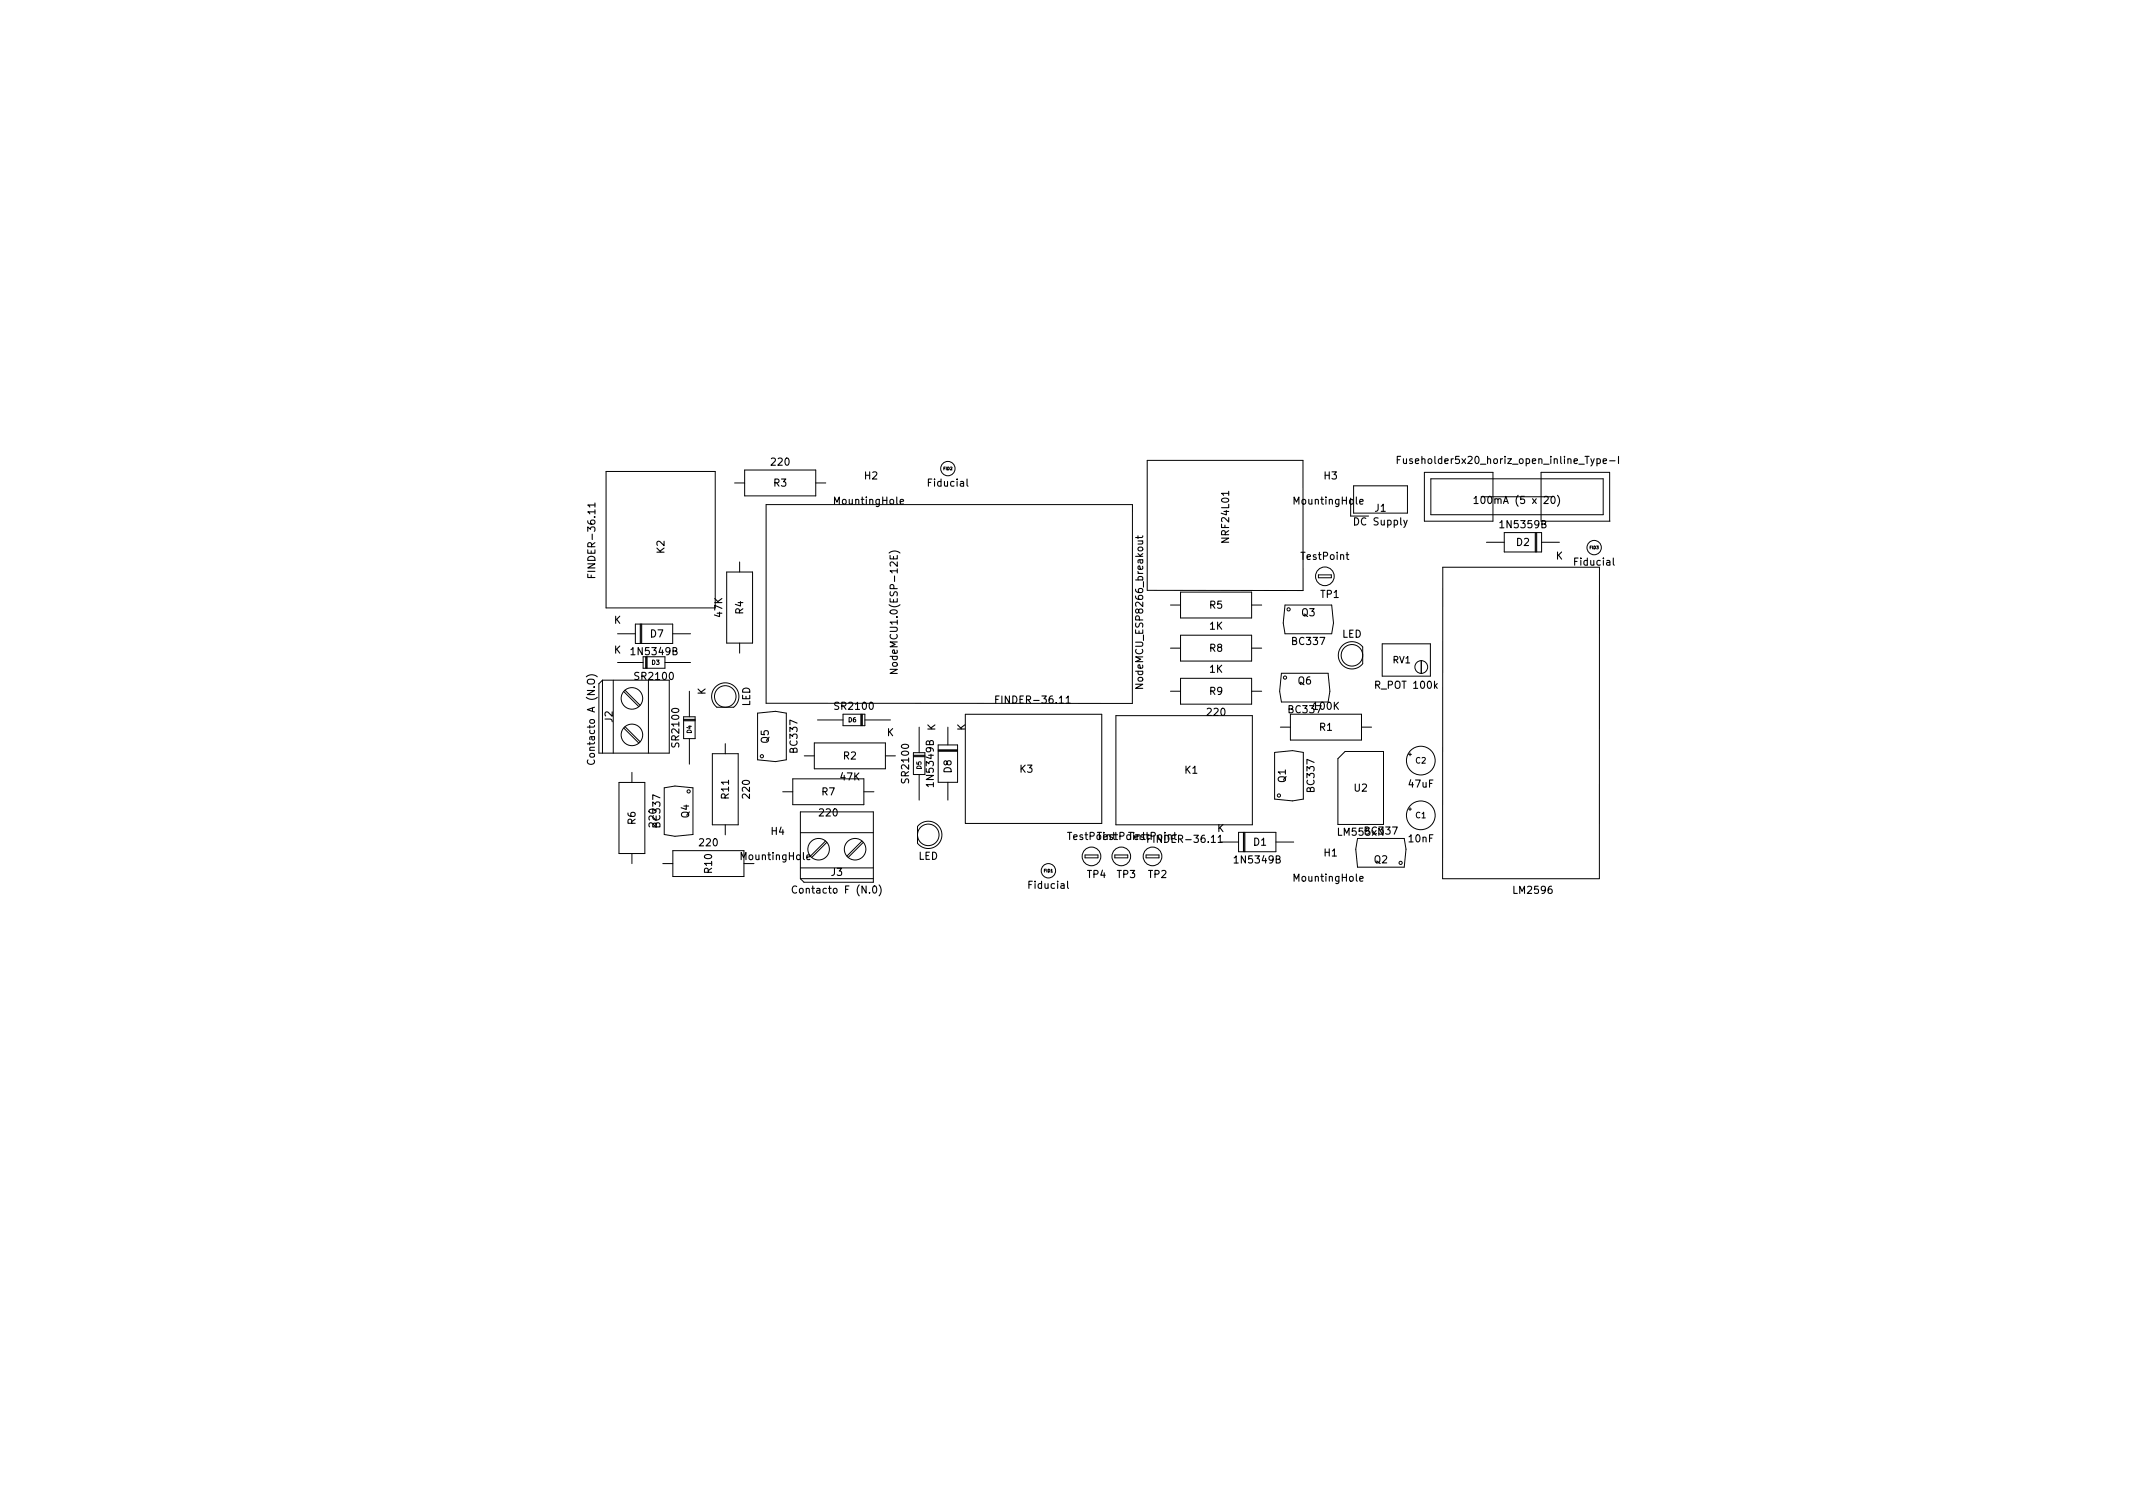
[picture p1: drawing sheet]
<svg xmlns="http://www.w3.org/2000/svg" width="297mm" height="210mm" viewBox="0 0 297 210" stroke-linecap="round" stroke-linejoin="round" font-family="sans-serif">
<defs><g id="words">
<g font-size="1.4">
<text x="107.5" y="64.8">220</text>
<text x="195.9" y="64.6">Fuseholder5x20_horiz_open_inline_Type-I</text>
<text x="107.8" y="67.7">R3</text>
<text x="116.4" y="70.2">MountingHole</text>
<text x="120.4" y="66.7">H2</text>
<text x="129.4" y="67.7">Fiducial</text>
<text x="180.4" y="70.2">MountingHole</text>
<text x="184.4" y="66.7">H3</text>
<text x="191.5" y="71.2">J1</text>
<text x="206.4" y="70.2">100mA (5 x 20)</text>
<text x="92.5" y="77" transform="rotate(-90 92.5 77)">K2</text>
<text x="171.2" y="75.4" transform="rotate(-90 171.2 75.4)">NRF24L01</text>
<text x="181.3" y="77.9">TestPoint</text>
<text x="188.7" y="73.1">DC Supply</text>
<text x="209.1" y="73.5">1N5359B</text>
<text x="211.2" y="76">D2</text>
<text x="216.7" y="77.9">K</text>
<text x="82.9" y="79.8" transform="rotate(-90 82.9 79.8)">FINDER-36.11</text>
<text x="183.9" y="83.2">TP1</text>
<text x="219.4" y="78.7">Fiducial</text>
<text x="85.5" y="86.8">K</text>
<text x="90.6" y="88.7">D7</text>
<text x="100.6" y="85.9" transform="rotate(-90 100.6 85.9)">47K</text>
<text x="103.5" y="85.5" transform="rotate(-90 103.5 85.5)">R4</text>
<text x="168.5" y="87.7">1K</text>
<text x="168.5" y="84.7">R5</text>
<text x="180" y="89.8">BC337</text>
<text x="181.3" y="85.8">Q3</text>
<text x="186.9" y="88.8">LED</text>
<text x="85.5" y="91">K</text>
<text x="88.1" y="91.2">1N5349B</text>
<text x="88.6" y="94.7">SR2100</text>
<text x="125" y="92.9" transform="rotate(-90 125 92.9)">NodeMCU1.0(ESP-12E)</text>
<text x="159.2" y="95.3" transform="rotate(-90 159.2 95.3)">NodeMCU_ESP8266_breakout</text>
<text x="168.5" y="93.7">1K</text>
<text x="168.5" y="90.7">R8</text>
<text x="180.8" y="95.3">Q6</text>
<text x="191.8" y="95.9">R_POT 100k</text>
<text x="85.3" y="100.6" transform="rotate(-90 85.3 100.6)">J2</text>
<text x="98.2" y="96.8" transform="rotate(-90 98.2 96.8)">K</text>
<text x="104.5" y="98.4" transform="rotate(-90 104.5 98.4)">LED</text>
<text x="116.4" y="98.8">SR2100</text>
<text x="130.2" y="101.8" transform="rotate(-90 130.2 101.8)">K</text>
<text x="134.4" y="101.8" transform="rotate(-90 134.4 101.8)">K</text>
<text x="139.3" y="98">FINDER-36.11</text>
<text x="168.2" y="99.7">220</text>
<text x="168.5" y="96.7">R9</text>
<text x="179.5" y="99.3">BC337</text>
<text x="183" y="98.8">100K</text>
<text x="183.8" y="101.7">R1</text>
<text x="82.8" y="105.6" transform="rotate(-90 82.8 105.6)">Contacto A (N.O)</text>
<text x="94.6" y="103.8" transform="rotate(-90 94.6 103.8)">SR2100</text>
<text x="107.1" y="103.5" transform="rotate(-90 107.1 103.5)">Q5</text>
<text x="111.1" y="104.7" transform="rotate(-90 111.1 104.7)">BC337</text>
<text x="117.5" y="105.7">R2</text>
<text x="123.5" y="102.5">K</text>
<text x="132.5" y="107.6" transform="rotate(-90 132.5 107.6)">D8</text>
<text x="142" y="107.6">K3</text>
<text x="165" y="107.7">K1</text>
<text x="96" y="113.9" transform="rotate(-90 96 113.9)">Q4</text>
<text x="101.5" y="111.2" transform="rotate(-90 101.5 111.2)">R11</text>
<text x="104.4" y="111.1" transform="rotate(-90 104.4 111.1)">220</text>
<text x="114.2" y="113.7">220</text>
<text x="114.5" y="110.7">R7</text>
<text x="117.1" y="108.7">47K</text>
<text x="126.6" y="108.8" transform="rotate(-90 126.6 108.8)">SR2100</text>
<text x="130" y="109.3" transform="rotate(-90 130 109.3)">1N5349B</text>
<text x="179" y="108.9" transform="rotate(-90 179 108.9)">Q1</text>
<text x="183" y="110.2" transform="rotate(-90 183 110.2)">BC337</text>
<text x="188.6" y="110.2">U2</text>
<text x="196.2" y="109.7">47uF</text>
<text x="88.5" y="114.8" transform="rotate(-90 88.5 114.8)">R6</text>
<text x="91.4" y="115.1" transform="rotate(-90 91.4 115.1)">220</text>
<text x="97.5" y="117.8">220</text>
<text x="103.4" y="119.7">MountingHole</text>
<text x="107.4" y="116.2">H4</text>
<text x="127.9" y="119.7">LED</text>
<text x="148.8" y="116.9">TestPoint</text>
<text x="153" y="116.9">TestPoint</text>
<text x="157.3" y="116.9">TestPoint</text>
<text x="160.4" y="117.3">FINDER-36.11</text>
<text x="169.5" y="115.8">K</text>
<text x="174.6" y="117.7">D1</text>
<text x="184.4" y="119.2">H1</text>
<text x="190.1" y="116.2">BC337</text>
<text x="196.2" y="117.3">10nF</text>
<text x="99.1" y="121.5" transform="rotate(-90 99.1 121.5)">R10</text>
<text x="111.2" y="124.4">Contacto F (N.0)</text>
<text x="115.8" y="121.9">J3</text>
<text x="143.4" y="123.7">Fiducial</text>
<text x="151.4" y="122.2">TP4</text>
<text x="155.6" y="122.2">TP3</text>
<text x="159.9" y="122.2">TP2</text>
<text x="172.1" y="120.2">1N5349B</text>
<text x="180.4" y="122.7">MountingHole</text>
<text x="191.4" y="120.2">Q2</text>
<text x="210.9" y="124.5">LM2596</text>
</g>
<text font-size="1.3" x="194" y="92.4">RV1</text>
<g font-size="1.1">
<text x="197.1" y="106.3">C2</text>
<text x="197.1" y="113.9">C1</text>
</g>
<g font-size=".8">
<text x="90.8" y="92.6">D3</text>
<text x="118.2" y="100.6">D6</text>
<text x="96.3" y="102.1" transform="rotate(-90 96.3 102.1)">D4</text>
<text x="128.3" y="107.1" transform="rotate(-90 128.3 107.1)">D5</text>
</g>
<g font-size=".6">
<text x="131.4" y="65.4">FID2</text>
<text x="221.4" y="76.4">FID3</text>
<text x="145.4" y="121.4">FID1</text>
</g>
</g></defs>
<g fill="none" stroke="#000" stroke-width=".14">
<path d="M84.4 65.6h15.2v19h-15.2zM101.2 79.6h3.6v9.9h-3.6zM102.3 67.2h1.4M103 78.2v1.4M103.7 65.4h9.9v3.6h-9.9zM106.7 70.3h51v27.6h-51zM113.6 67.2h1.4M159.8 64.1h21.7v18.1h-21.7zM188.1 69.4v2.5h2.5M188.5 67.6h7.5v3.8h-7.5zM198.4 65.8h9.5v6.8h-9.5zM199.3 66.7h24v5h-24z"/>
<path d="M200.9 79h21.8v43.4h-21.8zM206.3 69.2h10M207 75.5h2.5M209.5 74.2h5.2v2.7h-5.2zM213.8 74.2v2.7M213.9 74.2v2.7M214 74.2v2.7M214.7 75.5h2.5M224.2 72.6v-6.8h-9.6v6.8h9.6M83.4 95.2l.5-.5h9.3v10.2h-9.8zM83.9 94.7v10.2M85.4 94.7v10.2"/>
<path d="M86 88.2h2.5M86 92.2h3.6M86.9 96.3l2.1 2.1M87 96.1l2.1 2.1M88.5 86.9h5.2v2.7h-5.2zM89.2 86.9v2.7M89.3 86.9v2.7M89.4 86.9v2.7M89.6 91.4h3v1.6h-3zM89.9 91.4v1.6M90 91.4v1.6M90.1 91.4v1.6"/>
<path d="M90.3 94.7v10.2M92.6 92.2h3.6M93.7 88.2h2.5M95.2 99.8h1.6v3h-1.6zM96 96.2v3.6M99.7 95.6a1.9 1.9 0 0 1 2.7 .1 1.9 1.9 0 0 1-.2 2.8h-2.4a1.9 1.9 0 0 1-.1-2.9zM103 89.5v1.4M105.5 99.3l2.5-.3 1.5 .3v6.5l-1.5 .2-2.5-.2zM117.4 99.4h3v1.6h-3zM119.9 99.4v1.6M120 99.4v1.6M120.1 99.4v1.6"/>
<path d="M134.4 99.5h19v15.2h-19zM155.4 99.6h19v15.2h-19zM163 96.2h1.4M163 90.2h1.4M163 84.2h1.4M164.4 82.4h9.9v3.6h-9.9zM164.4 88.4h9.9v3.6h-9.9zM164.4 94.4h9.9v3.6h-9.9zM174.3 96.2h1.4M174.3 90.2h1.4M174.3 84.2h1.4M178.4 93.7h6.6l.2 2.5-.2 1.5h-6.6l-.2-1.5z"/>
<path d="M179 84.2h6.4l.3 2.5-.3 1.5h-6.4l-.3-1.5zM179.7 99.4h9.9v3.6h-9.9zM183.6 80h1.8v.4h-1.8zM187 89.9a1.9 1.9 0 0 1 2.8 .2v2.3a1.9 1.9 0 0 1-2.8 .2 1.9 1.9 0 0 1 0-2.7zM192.5 89.6h6.7v4.5h-6.7zM197.9 92v1.8M86.2 108.9h3.6v9.9h-3.6zM86.9 101.4l2.1 2.1M87 101.2l2.1 2.1M88 107.5v1.4M88 118.8v1.4M92.5 109.7l1.5-.3 2.5 .3v6.5l-2.5 .2-1.5-.2z"/>
<path d="M93.7 118.4h9.9v3.6h-9.9zM95.2 100.3h1.6M95.2 100.4h1.6M95.2 100.2h1.6M96 102.8v3.6M99.2 104.9h3.6v9.9h-3.6zM101 103.5v1.4M101 114.8v1.4M109 110.2h1.4M110.4 108.4h9.9v3.6h-9.9zM111.5 113h10.1v9.8h-9.6l-.5-.5zM111.5 115.9h10.1"/>
<path d="M112 105.2h1.4M113.4 103.4h9.9v3.6h-9.9zM113.8 100.2h3.6M115 117.1l-2.1 2.1M115.1 117.3l-2.1 2.1M120 117.1l-2.1 2.1M120.2 117.3l-2.1 2.1M120.3 110.2h1.4M120.4 100.2h3.6M123.3 105.2h1.4M127.2 104.8h1.6v3h-1.6zM127.2 105.3h1.6"/>
<path d="M127.2 105.4h1.6M127.2 105.2h1.6M128 114.9a1.9 1.9 0 0 1 2.7 .1 1.9 1.9 0 0 1-.2 2.7 1.9 1.9 0 0 1-2.7-.3v-2.3zM128 101.2v3.6M128 107.8v3.6M130.6 103.7h2.7v5.2h-2.7zM130.6 104.5h2.7M130.6 104.6h2.7M130.6 104.4h2.7M132 101.2v2.5M132 108.9v2.5M151.1 119h1.8v.4h-1.8z"/>
<path d="M155.2 119h1.8v.4h-1.8zM159.6 119h1.8v.4h-1.8zM170 117.2h2.5M172.5 115.9h5.2v2.7h-5.2zM173.2 115.9v2.7M173.3 115.9v2.7M173.4 115.9v2.7M177.5 104.8l2.5-.3 1.5 .3v6.5l-1.5 .2-2.5-.2zM177.7 117.2h2.5M178.3 101.2h1.4M187.3 104.6h5.4v10.2h-6.4v-9.2zM189 116.7h6.6l.2 1.5-.2 2.5h-6.6l-.2-2.5z"/>
<path d="M189.6 101.2h1.4M196.2 105h.4M196.2 112.7h.4M196.4 104.8v.4M196.4 112.5v.4M92.3 120.2h1.4M111.5 122.3h10.1M111.5 120.8h10.1"/>
<circle cx="132" cy="65.2" r="1"/>
<circle cx="222" cy="76.2" r="1"/>
<circle cx="88" cy="97.2" r="1.5"/>
<circle cx="101" cy="97" r="1.5"/>
<circle cx="178.9" cy="94.3" r=".22"/>
<circle cx="179.4" cy="84.8" r=".22"/>
<circle cx="184.5" cy="80.2" r="1.3"/>
<circle cx="188.3" cy="91.2" r="1.5"/>
<circle cx="197.9" cy="92.9" r=".89"/>
<circle cx="88" cy="102.3" r="1.5"/>
<circle cx="95.9" cy="110.2" r=".22"/>
<circle cx="106.1" cy="105.3" r=".22"/>
<circle cx="114" cy="118.2" r="1.5"/>
<circle cx="119.1" cy="118.2" r="1.5"/>
<circle cx="129.3" cy="116.2" r="1.5"/>
<circle cx="152" cy="119.2" r="1.3"/>
<circle cx="156.2" cy="119.2" r="1.3"/>
<circle cx="160.5" cy="119.2" r="1.3"/>
<circle cx="178.1" cy="110.8" r=".22"/>
<circle cx="197.9" cy="105.9" r="2"/>
<circle cx="197.9" cy="113.5" r="2"/>
<circle cx="146" cy="121.2" r="1"/>
<circle cx="195" cy="120.1" r=".22"/>
</g>
<g fill="none" stroke="#000" stroke-width=".15">
<path d="M81.9 79.9v.5h1M82.9 70.3h-1l.2 .3M82.9 70v.6M123.8 77a1.15 1.15 0 0 1 1.5 0M158.5 74.6v.4M159.1 74.6l-.1 .2h-.9M194.6 64h.3M195.1 63.5h-.5v1M195.4 63.9l.1 .6h.2l.2-.1M205.3 69.4l.3-.3v1M205.3 70.1h.5M216.9 69a1.15 1.15 0 0 1 0 1.5"/>
<path d="M224.2 64.2h.7M225.4 63.5v1M82.3 80.1v.3M124 93.2h1l-1 .6h1M138.7 97.4h.3M139.1 96.9h-.4v1M148.5 97.2l.3-.3v1M148.5 97.9h.5M158.1 95.3h1l-1 .5h1M81.9 105.8a.47 .47 0 0 0 .3 .7 .47 .47 0 0 0 .6-.5l-.1-.2M90.9 112.3v-.6l.4 .3 .1-.3h.4l.1 .2-.1 .4M91.9 111.1l-1-.4v.6"/>
<path d="M169.6 116.6l.3-.3v1M169.6 117.3h.6M186.4 115.3v1h.5M187.2 116.3v-1l.3 .7 .4-.7v1M188.8 115.3h-.5v.5l.1-.1h.4l.1 .2-.1 .3-.1 .1-.4-.1M189.8 115.3h-.5v.5l.1-.1h.3l.1 .2v.3l-.2 .1-.3-.1M110.9 123.5a.47 .47 0 0 0-.6 .3 .47 .47 0 0 0 .5 .6l.1-.1M122.4 123.2a1.15 1.15 0 0 1 0 1.5"/>
</g>
<use href="#words"/>
</svg>
